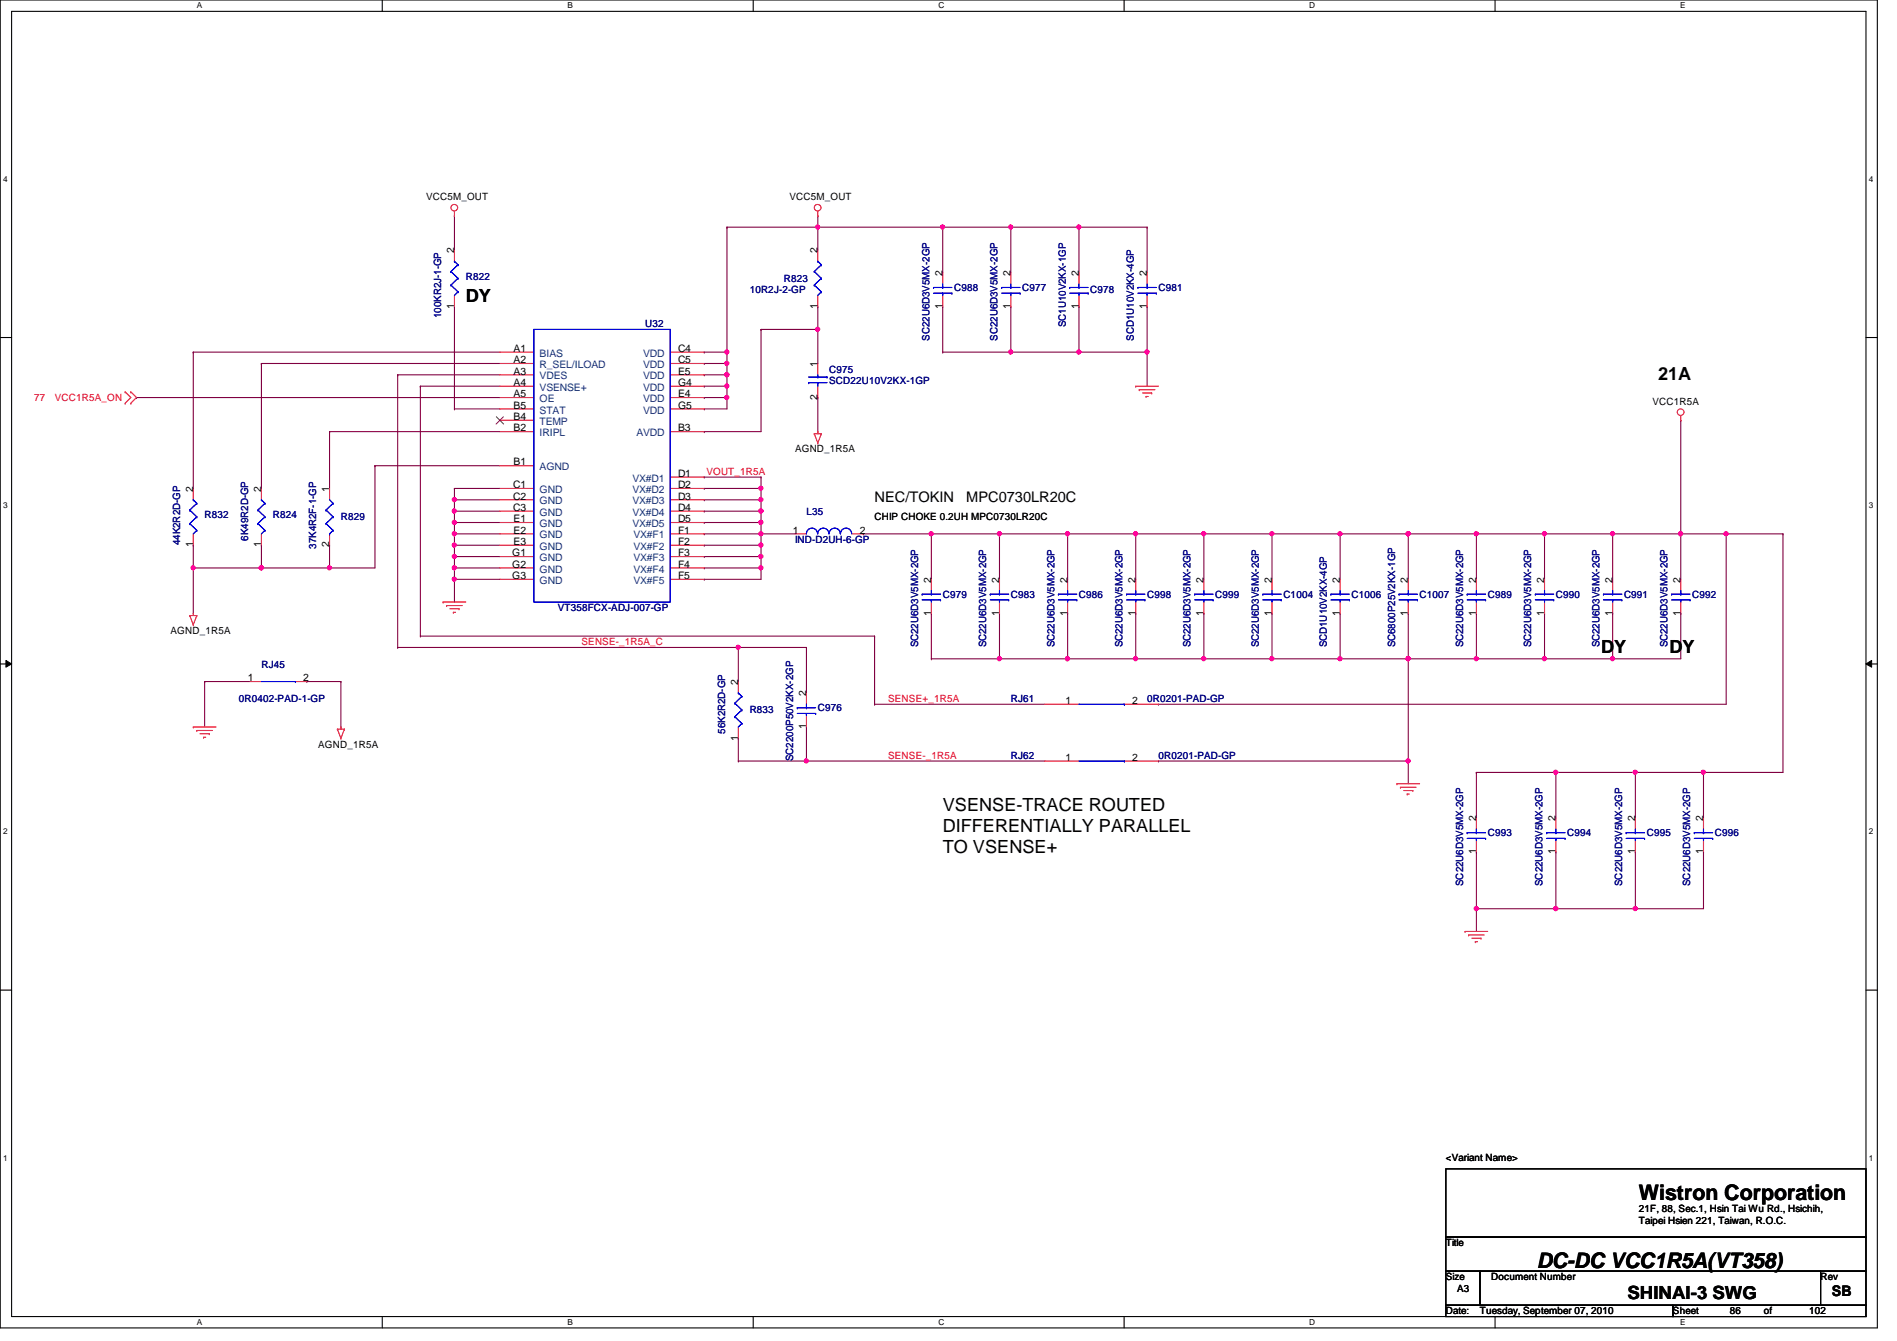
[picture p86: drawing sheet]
<svg xmlns="http://www.w3.org/2000/svg" width="297mm" height="210mm" viewBox="0 0 297 210" stroke-linecap="round" stroke-linejoin="round" font-family="sans-serif">
<defs><g id="words">
<g font-size="3.3">
<text x="256.6" y="187.9">Wistron Corporation</text>
<text x="240.6" y="198.5">DC-DC VCC1R5A(VT358)</text>
</g>
<g font-size="2.8">
<text x="72.9" y="47.2">DY</text>
<text x="259.6" y="59.5">21A</text>
<text x="250.7" y="102.2">DY</text>
<text x="261.4" y="102.2">DY</text>
<text x="147.6" y="127">VSENSE-TRACE ROUTED</text>
<text x="147.6" y="130.3">DIFFERENTIALLY PARALLEL</text>
<text x="147.6" y="133.5">TO VSENSE+</text>
<text x="254.8" y="203.4">SHINAI-3 SWG</text>
</g>
<g font-size="2.3">
<text x="136.9" y="78.5">NEC/TOKIN</text>
<text x="151.3" y="78.5">MPC0730LR20C</text>
<text x="286.8" y="202.9">SB</text>
</g>
<g font-size="1.6">
<text x="66.7" y="31.3">VCC5M_OUT</text>
<text x="123.6" y="31.3">VCC5M_OUT</text>
<text x="71.1" y="39.7" transform="rotate(-90 71.1 39.7)">2</text>
<text x="128" y="39.7" transform="rotate(-90 128 39.7)">2</text>
<text x="147.6" y="43.2" transform="rotate(-90 147.6 43.2)">2</text>
<text x="158.2" y="43.2" transform="rotate(-90 158.2 43.2)">2</text>
<text x="168.9" y="43.2" transform="rotate(-90 168.9 43.2)">2</text>
<text x="179.6" y="43.2" transform="rotate(-90 179.6 43.2)">2</text>
<text x="71.1" y="48.3" transform="rotate(-90 71.1 48.3)">1</text>
<text x="128" y="48.3" transform="rotate(-90 128 48.3)">1</text>
<text x="147.6" y="48.3" transform="rotate(-90 147.6 48.3)">1</text>
<text x="158.2" y="48.3" transform="rotate(-90 158.2 48.3)">1</text>
<text x="168.9" y="48.3" transform="rotate(-90 168.9 48.3)">1</text>
<text x="179.6" y="48.3" transform="rotate(-90 179.6 48.3)">1</text>
<text x="80.4" y="55.1">A1</text>
<text x="80.4" y="56.9">A2</text>
<text x="80.4" y="58.6">A3</text>
<text x="106.2" y="55.1">C4</text>
<text x="106.2" y="56.9">C5</text>
<text x="106.2" y="58.6">E5</text>
<text x="128" y="57.4" transform="rotate(-90 128 57.4)">1</text>
<text x="80.4" y="60.4">A4</text>
<text x="80.4" y="62.2">A5</text>
<text x="80.4" y="65.7">B4</text>
<text x="80.4" y="64">B5</text>
<text x="106.2" y="62.2">E4</text>
<text x="106.2" y="60.4">G4</text>
<text x="106.2" y="64">G5</text>
<text x="128" y="62.6" transform="rotate(-90 128 62.6)">2</text>
<text x="258.7" y="63.3">VCC1R5A</text>
<text x="80.4" y="67.5">B2</text>
<text x="106.2" y="67.5">B3</text>
<text x="124.5" y="70.8">AGND_1R5A</text>
<text x="30.2" y="77" transform="rotate(-90 30.2 77)">2</text>
<text x="40.9" y="77" transform="rotate(-90 40.9 77)">2</text>
<text x="51.6" y="77" transform="rotate(-90 51.6 77)">1</text>
<text x="80.3" y="76.4">C1</text>
<text x="80.4" y="72.9">B1</text>
<text x="106.2" y="74.6">D1</text>
<text x="106.2" y="76.4">D2</text>
<text x="80.3" y="78.2">C2</text>
<text x="80.3" y="80">C3</text>
<text x="80.4" y="81.7">E1</text>
<text x="80.4" y="83.5">E2</text>
<text x="106.2" y="78.2">D3</text>
<text x="106.2" y="80">D4</text>
<text x="106.2" y="81.7">D5</text>
<text x="106.2" y="83.5">F1</text>
<text x="124.2" y="83.5">1</text>
<text x="134.6" y="83.5">2</text>
<text x="136.9" y="81.4">CHIP CHOKE 0.2UH MPC0730LR20C</text>
<text x="30.2" y="85.7" transform="rotate(-90 30.2 85.7)">1</text>
<text x="40.9" y="85.7" transform="rotate(-90 40.9 85.7)">1</text>
<text x="51.6" y="85.7" transform="rotate(-90 51.6 85.7)">2</text>
<text x="80.2" y="87.1">G1</text>
<text x="80.2" y="88.9">G2</text>
<text x="80.4" y="85.3">E3</text>
<text x="106.2" y="85.3">F2</text>
<text x="106.2" y="87.1">F3</text>
<text x="106.2" y="88.9">F4</text>
<text x="80.2" y="90.6">G3</text>
<text x="106.2" y="90.6">F5</text>
<text x="145.8" y="91.2" transform="rotate(-90 145.8 91.2)">2</text>
<text x="156.5" y="91.2" transform="rotate(-90 156.5 91.2)">2</text>
<text x="167.1" y="91.2" transform="rotate(-90 167.1 91.2)">2</text>
<text x="177.8" y="91.2" transform="rotate(-90 177.8 91.2)">2</text>
<text x="188.5" y="91.2" transform="rotate(-90 188.5 91.2)">2</text>
<text x="199.1" y="91.2" transform="rotate(-90 199.1 91.2)">2</text>
<text x="209.8" y="91.2" transform="rotate(-90 209.8 91.2)">2</text>
<text x="220.5" y="91.2" transform="rotate(-90 220.5 91.2)">2</text>
<text x="231.1" y="91.2" transform="rotate(-90 231.1 91.2)">2</text>
<text x="241.8" y="91.2" transform="rotate(-90 241.8 91.2)">2</text>
<text x="252.5" y="91.2" transform="rotate(-90 252.5 91.2)">2</text>
<text x="263.1" y="91.2" transform="rotate(-90 263.1 91.2)">2</text>
<text x="26.7" y="99.2">AGND_1R5A</text>
<text x="145.8" y="96.4" transform="rotate(-90 145.8 96.4)">1</text>
<text x="156.5" y="96.4" transform="rotate(-90 156.5 96.4)">1</text>
<text x="167.1" y="96.4" transform="rotate(-90 167.1 96.4)">1</text>
<text x="177.8" y="96.4" transform="rotate(-90 177.8 96.4)">1</text>
<text x="188.5" y="96.4" transform="rotate(-90 188.5 96.4)">1</text>
<text x="199.1" y="96.4" transform="rotate(-90 199.1 96.4)">1</text>
<text x="209.8" y="96.4" transform="rotate(-90 209.8 96.4)">1</text>
<text x="220.5" y="96.4" transform="rotate(-90 220.5 96.4)">1</text>
<text x="231.1" y="96.4" transform="rotate(-90 231.1 96.4)">1</text>
<text x="241.8" y="96.4" transform="rotate(-90 241.8 96.4)">1</text>
<text x="252.5" y="96.4" transform="rotate(-90 252.5 96.4)">1</text>
<text x="263.1" y="96.4" transform="rotate(-90 263.1 96.4)">1</text>
<text x="38.8" y="106.6">1</text>
<text x="47.5" y="106.6">2</text>
<text x="115.6" y="107.2" transform="rotate(-90 115.6 107.2)">2</text>
<text x="126.2" y="109" transform="rotate(-90 126.2 109)">2</text>
<text x="166.8" y="110.2">1</text>
<text x="177.3" y="110.2">2</text>
<text x="49.8" y="117">AGND_1R5A</text>
<text x="115.6" y="115.9" transform="rotate(-90 115.6 115.9)">1</text>
<text x="126.2" y="114.1" transform="rotate(-90 126.2 114.1)">1</text>
<text x="166.8" y="119.1">1</text>
<text x="177.3" y="119.1">2</text>
<text x="231.1" y="128.6" transform="rotate(-90 231.1 128.6)">2</text>
<text x="243.6" y="128.6" transform="rotate(-90 243.6 128.6)">2</text>
<text x="256" y="128.6" transform="rotate(-90 256 128.6)">2</text>
<text x="266.7" y="128.6" transform="rotate(-90 266.7 128.6)">2</text>
<text x="231.1" y="133.7" transform="rotate(-90 231.1 133.7)">1</text>
<text x="243.6" y="133.7" transform="rotate(-90 243.6 133.7)">1</text>
<text x="256" y="133.7" transform="rotate(-90 256 133.7)">1</text>
<text x="266.7" y="133.7" transform="rotate(-90 266.7 133.7)">1</text>
<text x="226.4" y="181.7">&lt;Variant Name&gt;</text>
<text x="256.6" y="189.7">21F, 88, Sec.1, Hsin Tai Wu Rd., Hsichih,</text>
<text x="256.6" y="191.6">Taipei Hsien 221, Taiwan, R.O.C.</text>
<text x="226.4" y="195.1">Title</text>
<text x="226.4" y="200.4">Size</text>
<text x="228.2" y="202.2">A3</text>
<text x="233.5" y="200.4">Document Number</text>
<text x="285.1" y="200.4">Rev</text>
<text x="226.4" y="205.7">Date:</text>
<text x="231.7" y="205.7">Tuesday, September 07, 2010</text>
<text x="262" y="205.7">Sheet</text>
<text x="270.8" y="205.7">86</text>
<text x="276.2" y="205.7">of</text>
<text x="283.3" y="205.7">102</text>
</g>
<g font-size="1.6" fill="#000080">
<text x="72.9" y="43.8">R822</text>
<text x="117.4" y="45.9">10R2J-2-GP</text>
<text x="122.7" y="44.1">R823</text>
<text x="149.4" y="45.6">C988</text>
<text x="160.1" y="45.6">C977</text>
<text x="170.7" y="45.9">C978</text>
<text x="181.4" y="45.6">C981</text>
<text x="69.1" y="49.8" transform="rotate(-90 69.1 49.8)">100KR2J-1-GP</text>
<text x="101" y="51.2">U32</text>
<text x="145.5" y="53.3" transform="rotate(-90 145.5 53.3)">SC22U6D3V5MX-2GP</text>
<text x="156.2" y="53.3" transform="rotate(-90 156.2 53.3)">SC22U6D3V5MX-2GP</text>
<text x="166.9" y="51.2" transform="rotate(-90 166.9 51.2)">SC1U10V2KX-1GP</text>
<text x="177.5" y="53.3" transform="rotate(-90 177.5 53.3)">SCD1U10V2KX-4GP</text>
<text x="129.8" y="58.3">C975</text>
<text x="129.8" y="60.1">SCD22U10V2KX-1GP</text>
<text x="32" y="81.1">R832</text>
<text x="42.7" y="81.1">R824</text>
<text x="53.4" y="81.4">R829</text>
<text x="126.3" y="80.6">L35</text>
<text x="28.2" y="85.3" transform="rotate(-90 28.2 85.3)">44K2R2D-GP</text>
<text x="38.9" y="84.6" transform="rotate(-90 38.9 84.6)">6K49R2D-GP</text>
<text x="49.5" y="85.9" transform="rotate(-90 49.5 85.9)">37K4R2F-1-GP</text>
<text x="124.5" y="85">IND-D2UH-6-GP</text>
<text x="87.3" y="95.7">VT358FCX-ADJ-007-GP</text>
<text x="147.6" y="93.6">C979</text>
<text x="158.3" y="93.6">C983</text>
<text x="168.9" y="93.6">C986</text>
<text x="179.6" y="93.6">C998</text>
<text x="190.3" y="93.6">C999</text>
<text x="201" y="93.6">C1004</text>
<text x="211.6" y="93.6">C1006</text>
<text x="222.3" y="93.6">C1007</text>
<text x="233" y="93.6">C989</text>
<text x="243.6" y="93.6">C990</text>
<text x="254.3" y="93.6">C991</text>
<text x="265" y="93.6">C992</text>
<text x="143.8" y="101.3" transform="rotate(-90 143.8 101.3)">SC22U6D3V5MX-2GP</text>
<text x="154.4" y="101.3" transform="rotate(-90 154.4 101.3)">SC22U6D3V5MX-2GP</text>
<text x="165.1" y="101.3" transform="rotate(-90 165.1 101.3)">SC22U6D3V5MX-2GP</text>
<text x="175.8" y="101.3" transform="rotate(-90 175.8 101.3)">SC22U6D3V5MX-2GP</text>
<text x="186.4" y="101.3" transform="rotate(-90 186.4 101.3)">SC22U6D3V5MX-2GP</text>
<text x="197.1" y="101.3" transform="rotate(-90 197.1 101.3)">SC22U6D3V5MX-2GP</text>
<text x="207.8" y="101.3" transform="rotate(-90 207.8 101.3)">SCD1U10V2KX-4GP</text>
<text x="218.4" y="101.3" transform="rotate(-90 218.4 101.3)">SC6800P25V2KX-1GP</text>
<text x="229.1" y="101.3" transform="rotate(-90 229.1 101.3)">SC22U6D3V5MX-2GP</text>
<text x="239.8" y="101.3" transform="rotate(-90 239.8 101.3)">SC22U6D3V5MX-2GP</text>
<text x="250.4" y="101.3" transform="rotate(-90 250.4 101.3)">SC22U6D3V5MX-2GP</text>
<text x="261.1" y="101.3" transform="rotate(-90 261.1 101.3)">SC22U6D3V5MX-2GP</text>
<text x="40.9" y="104.6">RJ45</text>
<text x="37.4" y="109.9">0R0402-PAD-1-GP</text>
<text x="117.4" y="111.7">R833</text>
<text x="128.1" y="111.3">C976</text>
<text x="158.3" y="109.9">RJ61</text>
<text x="179.6" y="109.9">0R0201-PAD-GP</text>
<text x="113.5" y="114.9" transform="rotate(-90 113.5 114.9)">56K2R2D-GP</text>
<text x="124.2" y="119.1" transform="rotate(-90 124.2 119.1)">SC2200P50V2KX-2GP</text>
<text x="158.3" y="118.8">RJ62</text>
<text x="181.4" y="118.8">0R0201-PAD-GP</text>
<text x="233" y="130.9">C993</text>
<text x="245.4" y="130.9">C994</text>
<text x="257.8" y="130.9">C995</text>
<text x="268.5" y="130.9">C996</text>
<text x="229.1" y="138.7" transform="rotate(-90 229.1 138.7)">SC22U6D3V5MX-2GP</text>
<text x="241.6" y="138.7" transform="rotate(-90 241.6 138.7)">SC22U6D3V5MX-2GP</text>
<text x="254" y="138.7" transform="rotate(-90 254 138.7)">SC22U6D3V5MX-2GP</text>
<text x="264.7" y="138.7" transform="rotate(-90 264.7 138.7)">SC22U6D3V5MX-2GP</text>
</g>
<g font-size="1.6" fill="#004080">
<text x="84.5" y="55.8">BIAS</text>
<text x="84.5" y="57.6">R_SEL/ILOAD</text>
<text x="84.5" y="59.4">VDES</text>
<text x="100.7" y="55.8">VDD</text>
<text x="100.7" y="57.6">VDD</text>
<text x="100.7" y="59.4">VDD</text>
<text x="84.5" y="61.2">VSENSE+</text>
<text x="84.5" y="62.9">OE</text>
<text x="84.5" y="64.7">STAT</text>
<text x="100.7" y="62.9">VDD</text>
<text x="100.7" y="61.2">VDD</text>
<text x="100.7" y="64.7">VDD</text>
<text x="84.5" y="68.3">IRIPL</text>
<text x="84.5" y="66.5">TEMP</text>
<text x="99.6" y="68.3">AVDD</text>
<text x="84.5" y="73.6">AGND</text>
<text x="84.5" y="77.2">GND</text>
<text x="99" y="75.4">VX#D1</text>
<text x="99" y="77.2">VX#D2</text>
<text x="84.5" y="79">GND</text>
<text x="84.5" y="80.7">GND</text>
<text x="84.5" y="82.5">GND</text>
<text x="99" y="79">VX#D3</text>
<text x="99" y="80.7">VX#D4</text>
<text x="99" y="82.5">VX#D5</text>
<text x="84.5" y="84.3">GND</text>
<text x="84.5" y="86.1">GND</text>
<text x="84.5" y="87.8">GND</text>
<text x="84.5" y="89.6">GND</text>
<text x="99.2" y="84.3">VX#F1</text>
<text x="99.2" y="86.1">VX#F2</text>
<text x="99.2" y="87.8">VX#F3</text>
<text x="99.2" y="89.6">VX#F4</text>
<text x="84.5" y="91.4">GND</text>
<text x="99.2" y="91.4">VX#F5</text>
</g>
<g font-size="1.6" fill="#f00">
<text x="5.4" y="62.8">77</text>
<text x="8.6" y="62.8">VCC1R5A_ON</text>
<text x="110.6" y="74.3">VOUT_1R5A</text>
<text x="91.1" y="101">SENSE-_1R5A_C</text>
<text x="139.1" y="109.9">SENSE+_1R5A</text>
<text x="139.1" y="118.8">SENSE-_1R5A</text>
</g>
<g font-size="1.3">
<text x="30.8" y="1.3">A</text>
<text x="88.9" y="1.3">B</text>
<text x="146.9" y="1.3">C</text>
<text x="205" y="1.3">D</text>
<text x="263.1" y="1.3">E</text>
<text x=".5" y="28.4">4</text>
<text x="292.6" y="28.4">4</text>
<text x=".5" y="79.5">3</text>
<text x="292.6" y="79.5">3</text>
<text x=".5" y="130.6">2</text>
<text x="292.6" y="130.6">2</text>
<text x=".5" y="181.7">1</text>
<text x="292.6" y="181.7">1</text>
<text x="30.8" y="207.4">A</text>
<text x="88.9" y="207.4">B</text>
<text x="146.9" y="207.4">C</text>
<text x="205" y="207.4">D</text>
<text x="263.1" y="207.4">E</text>
</g>
</g></defs>
<path d="M0 0h294v207.9h-294zM1.8 1.8h290.4v204.3h-290.4z" fill="none" stroke="#000" stroke-width=".17"/>
<g fill="#fff">
<path d="M30.8 .2h.8v1.4h-.8z"/>
<path d="M30.8 206.2h.8v1.4h-.8z"/>
</g>
<path d="M59.9 0v1.8M59.9 206.1v1.8" fill="none" stroke="#000" stroke-width=".17"/>
<g fill="#fff">
<path d="M88.9 .2h.8v1.4h-.8z"/>
<path d="M88.9 206.2h.8v1.4h-.8z"/>
</g>
<path d="M117.9 0v1.8M117.9 206.1v1.8" fill="none" stroke="#000" stroke-width=".17"/>
<g fill="#fff">
<path d="M146.9 .2h.9v1.4h-.9z"/>
<path d="M146.9 206.2h.9v1.4h-.9z"/>
</g>
<path d="M176 0v1.8M176 206.1v1.8" fill="none" stroke="#000" stroke-width=".17"/>
<g fill="#fff">
<path d="M205 .2h.9v1.4h-.9z"/>
<path d="M205 206.2h.9v1.4h-.9z"/>
</g>
<path d="M234.1 0v1.8M234.1 206.1v1.8" fill="none" stroke="#000" stroke-width=".17"/>
<g fill="#fff">
<path d="M263.1 .2h.8v1.4h-.8z"/>
<path d="M263.1 206.2h.8v1.4h-.8z"/>
<path d="M.5 27.3h.7v1.4h-.7z"/>
<path d="M292.6 27.3h.7v1.4h-.7z"/>
<path d="M.5 78.4h.7v1.4h-.7z"/>
<path d="M292.6 78.4h.7v1.4h-.7z"/>
</g>
<path d="M0 52.8h1.8M292.2 52.8h1.8" fill="none" stroke="#000" stroke-width=".17"/>
<g fill="#fff">
<path d="M.5 129.5h.7v1.4h-.7z"/>
<path d="M292.6 129.5h.7v1.4h-.7z"/>
</g>
<path d="M0 103.9h1.8M292.2 103.9h1.8" fill="none" stroke="#000" stroke-width=".17"/>
<path d="M.9 103.4l.9 .5-.9 .5zM292.2 103.9l.9-.5v1z" fill="#000"/>
<path d="M.9 103.4l.9 .5-.9 .5zM292.2 103.9l.9-.5v1z" fill="none" stroke="#000" stroke-width=".16"/>
<g fill="#fff">
<path d="M.5 180.5h.7v1.4h-.7z"/>
<path d="M292.6 180.5h.7v1.4h-.7z"/>
</g>
<path d="M0 155h1.8M292.2 155h1.8" fill="none" stroke="#000" stroke-width=".17"/>
<g fill="none" stroke="#800040" stroke-width=".17">
<path d="M71.2 33.8h.1M71.2 33.8v5.3M30.3 55.1h.1M30.3 55.1h48M30.3 55.1v21.4M40.9 56.9h.1M40.9 56.9h37.4M40.9 56.9v19.6M71.2 48h.1M71.2 48v16M21.4 62.2h.1M21.4 62.2h56.9"/>
<path d="M51.6 67.6h.1M51.6 67.6h26.7M51.6 67.6v8.9M71.2 64h.1M71.2 64h7.1M30.3 88.9h.1M30.3 88.9v7.1"/>
</g>
<circle cx="30.2" cy="88.9" r=".32" fill="#f0f"/>
<circle cx="30.2" cy="88.9" r=".32" fill="none" stroke="#f0f" stroke-width=".17"/>
<path d="M30.3 88.9h.1M30.3 88.9h10.6" fill="none" stroke="#800040" stroke-width=".17"/>
<circle cx="40.9" cy="88.9" r=".32" fill="#f0f"/>
<circle cx="40.9" cy="88.9" r=".32" fill="none" stroke="#f0f" stroke-width=".17"/>
<path d="M40.9 88.9h.1M51.6 85.3h.1M51.6 85.3v3.6h-10.7" fill="none" stroke="#800040" stroke-width=".17"/>
<circle cx="51.6" cy="88.9" r=".32" fill="#f0f"/>
<circle cx="51.6" cy="88.9" r=".32" fill="none" stroke="#f0f" stroke-width=".17"/>
<circle cx="40.9" cy="88.9" r=".32" fill="#f0f"/>
<circle cx="40.9" cy="88.9" r=".32" fill="none" stroke="#f0f" stroke-width=".17"/>
<path d="M58.7 72.9h.1M58.7 72.9h19.6M58.7 72.9v16h-7.1M71.2 76.5h.1M71.2 76.5h7.1M40.9 85.3h.1M40.9 85.3v3.6M51.6 88.9h.1M71.2 90.7h.1M71.2 90.7v3.5" fill="none" stroke="#800040" stroke-width=".17"/>
<circle cx="71.1" cy="90.7" r=".32" fill="#f0f"/>
<circle cx="71.1" cy="90.7" r=".32" fill="none" stroke="#f0f" stroke-width=".17"/>
<path d="M71.2 78.2h.1M71.2 76.5h.1M71.2 78.2h7.1M71.2 76.5v3.5M71.2 80h.1M71.2 80h7.1" fill="none" stroke="#800040" stroke-width=".17"/>
<circle cx="71.1" cy="78.2" r=".32" fill="#f0f"/>
<circle cx="71.1" cy="78.2" r=".32" fill="none" stroke="#f0f" stroke-width=".17"/>
<path d="M71.2 81.8h.1M71.2 80h.1M71.2 81.8h7.1M71.2 80v1.8" fill="none" stroke="#800040" stroke-width=".17"/>
<circle cx="71.1" cy="80" r=".32" fill="#f0f"/>
<circle cx="71.1" cy="80" r=".32" fill="none" stroke="#f0f" stroke-width=".17"/>
<path d="M71.2 83.6h.1M71.2 81.8h.1M71.2 83.6h7.1M71.2 81.8v1.8" fill="none" stroke="#800040" stroke-width=".17"/>
<circle cx="71.1" cy="81.8" r=".32" fill="#f0f"/>
<circle cx="71.1" cy="81.8" r=".32" fill="none" stroke="#f0f" stroke-width=".17"/>
<path d="M71.2 85.3h.1M71.2 83.6h.1M71.2 85.3h7.1M71.2 83.6v1.7" fill="none" stroke="#800040" stroke-width=".17"/>
<circle cx="71.1" cy="83.5" r=".32" fill="#f0f"/>
<circle cx="71.1" cy="83.5" r=".32" fill="none" stroke="#f0f" stroke-width=".17"/>
<path d="M71.2 87.1h.1M71.2 85.3h.1M71.2 87.1h7.1M71.2 85.3v1.8" fill="none" stroke="#800040" stroke-width=".17"/>
<circle cx="71.1" cy="85.3" r=".32" fill="#f0f"/>
<circle cx="71.1" cy="85.3" r=".32" fill="none" stroke="#f0f" stroke-width=".17"/>
<path d="M71.2 88.9h.1M71.2 87.1h.1M71.2 88.9h7.1M71.2 87.1v1.8" fill="none" stroke="#800040" stroke-width=".17"/>
<circle cx="71.1" cy="87.1" r=".32" fill="#f0f"/>
<circle cx="71.1" cy="87.1" r=".32" fill="none" stroke="#f0f" stroke-width=".17"/>
<path d="M71.2 90.7h.1M71.2 88.9h.1M71.2 90.7h7.1M71.2 88.9v1.8" fill="none" stroke="#800040" stroke-width=".17"/>
<circle cx="71.1" cy="88.9" r=".32" fill="#f0f"/>
<circle cx="71.1" cy="88.9" r=".32" fill="none" stroke="#f0f" stroke-width=".17"/>
<path d="M113.8 35.6h.1M113.8 35.6v19.5h-3.5M128.1 35.6h.1M128.1 35.6v3.5M110.3 55.1h.1" fill="none" stroke="#800040" stroke-width=".17"/>
<circle cx="113.8" cy="55.1" r=".32" fill="#f0f"/>
<circle cx="113.8" cy="55.1" r=".32" fill="none" stroke="#f0f" stroke-width=".17"/>
<g fill="none" stroke="#800040" stroke-width=".17">
<path d="M113.8 35.6h.1M128.1 33.8h.1M128.1 33.8v1.8h-14.3M110.3 56.9h.1M110.3 58.7h.1M110.3 56.9h3.5M113.8 55.1h.1M113.8 56.9h.1M113.8 55.1v3.6h-3.5M110.3 60.5h.1M110.3 64h.1M110.3 62.2h.1"/>
<path d="M110.3 60.5h3.5M110.3 64h3.5M110.3 62.2h3.5"/>
</g>
<circle cx="113.8" cy="58.6" r=".32" fill="#f0f"/>
<circle cx="113.8" cy="58.6" r=".32" fill="none" stroke="#f0f" stroke-width=".17"/>
<circle cx="113.8" cy="56.9" r=".32" fill="#f0f"/>
<circle cx="113.8" cy="56.9" r=".32" fill="none" stroke="#f0f" stroke-width=".17"/>
<path d="M113.8 62.2h.1M113.8 62.2v1.8" fill="none" stroke="#800040" stroke-width=".17"/>
<circle cx="113.8" cy="62.2" r=".32" fill="#f0f"/>
<circle cx="113.8" cy="62.2" r=".32" fill="none" stroke="#f0f" stroke-width=".17"/>
<path d="M113.8 58.7h.1M113.8 58.7v1.8" fill="none" stroke="#800040" stroke-width=".17"/>
<circle cx="113.8" cy="58.6" r=".32" fill="#f0f"/>
<circle cx="113.8" cy="58.6" r=".32" fill="none" stroke="#f0f" stroke-width=".17"/>
<path d="M119.2 51.6h.1M119.2 51.6v16h-8.9M119.2 51.6h8.9M110.3 67.6h.1" fill="none" stroke="#800040" stroke-width=".17"/>
<circle cx="128" cy="51.5" r=".32" fill="#f0f"/>
<circle cx="128" cy="51.5" r=".32" fill="none" stroke="#f0f" stroke-width=".17"/>
<path d="M147.6 35.6h.1M147.6 35.6h10.7M128.1 51.6h.1M128.1 51.6v5.3M147.6 55.1h.1M147.6 55.1h10.7M128.1 62.2h.1M128.1 62.2v5.4" fill="none" stroke="#800040" stroke-width=".17"/>
<circle cx="147.6" cy="35.5" r=".32" fill="#f0f"/>
<circle cx="147.6" cy="35.5" r=".32" fill="none" stroke="#f0f" stroke-width=".17"/>
<path d="M158.3 35.6h.1M158.3 35.6v7.1M158.3 35.6h10.6" fill="none" stroke="#800040" stroke-width=".17"/>
<circle cx="158.3" cy="35.5" r=".32" fill="#f0f"/>
<circle cx="158.3" cy="35.5" r=".32" fill="none" stroke="#f0f" stroke-width=".17"/>
<path d="M168.9 35.6h.1M168.9 35.6v7.1M168.9 35.6h10.7" fill="none" stroke="#800040" stroke-width=".17"/>
<circle cx="168.9" cy="35.5" r=".32" fill="#f0f"/>
<circle cx="168.9" cy="35.5" r=".32" fill="none" stroke="#f0f" stroke-width=".17"/>
<path d="M179.6 35.6h.1M179.6 35.6v7.1M158.3 48h.1M158.3 55.1h.1M158.3 48v7.1M158.3 55.1h10.6" fill="none" stroke="#800040" stroke-width=".17"/>
<circle cx="158.3" cy="55.1" r=".32" fill="#f0f"/>
<circle cx="158.3" cy="55.1" r=".32" fill="none" stroke="#f0f" stroke-width=".17"/>
<path d="M168.9 48h.1M168.9 55.1h.1M168.9 48v7.1M168.9 55.1h10.7" fill="none" stroke="#800040" stroke-width=".17"/>
<circle cx="168.9" cy="55.1" r=".32" fill="#f0f"/>
<circle cx="168.9" cy="55.1" r=".32" fill="none" stroke="#f0f" stroke-width=".17"/>
<path d="M179.6 55.1h.1M179.6 55.1v5.4" fill="none" stroke="#800040" stroke-width=".17"/>
<circle cx="179.6" cy="55.1" r=".32" fill="#f0f"/>
<circle cx="179.6" cy="55.1" r=".32" fill="none" stroke="#f0f" stroke-width=".17"/>
<g fill="none" stroke="#800040" stroke-width=".17">
<path d="M147.6 35.6h.1M147.6 35.6v7.1M147.6 48h.1M147.6 48v7.1M179.6 48h.1M179.6 48v7.1M241.8 103.1h.1M241.8 103.1h10.7M231.2 120.9h.1M231.2 120.9v7.1M266.7 120.9h.1M266.7 133.3h.1"/>
<path d="M266.7 120.9h12.5M266.7 133.3v8.9h-10.6M256.1 142.2h.1"/>
</g>
<circle cx="252.5" cy="103.1" r=".32" fill="#f0f"/>
<circle cx="252.5" cy="103.1" r=".32" fill="none" stroke="#f0f" stroke-width=".17"/>
<circle cx="241.8" cy="103.1" r=".32" fill="#f0f"/>
<circle cx="241.8" cy="103.1" r=".32" fill="none" stroke="#f0f" stroke-width=".17"/>
<path d="M263.2 65.8h.1M263.2 65.8v17.8M252.5 96h.1M252.5 96v7.1" fill="none" stroke="#800040" stroke-width=".17"/>
<circle cx="263.2" cy="83.5" r=".32" fill="#f0f"/>
<circle cx="263.2" cy="83.5" r=".32" fill="none" stroke="#f0f" stroke-width=".17"/>
<path d="M115.6 101.3h.1M115.6 115.6h.1M115.6 101.3v5.4M115.6 115.6v3.5M126.3 119.1h.1M126.3 113.8h.1M126.3 119.1h37.3M126.3 113.8v5.3" fill="none" stroke="#800040" stroke-width=".17"/>
<circle cx="126.3" cy="119.1" r=".32" fill="#f0f"/>
<circle cx="126.3" cy="119.1" r=".32" fill="none" stroke="#f0f" stroke-width=".17"/>
<path d="M115.6 101.3h.1M115.6 101.3h10.7M126.3 101.3h.1M126.3 101.3v7.2" fill="none" stroke="#800040" stroke-width=".17"/>
<circle cx="115.6" cy="101.3" r=".32" fill="#f0f"/>
<circle cx="115.6" cy="101.3" r=".32" fill="none" stroke="#f0f" stroke-width=".17"/>
<path d="M62.3 101.3h.1M62.3 101.3h53.3M181.4 119.1h.1M181.4 119.1h39.1" fill="none" stroke="#800040" stroke-width=".17"/>
<circle cx="220.5" cy="119.1" r=".32" fill="#f0f"/>
<circle cx="220.5" cy="119.1" r=".32" fill="none" stroke="#f0f" stroke-width=".17"/>
<g fill="none" stroke="#800040" stroke-width=".17">
<path d="M241.8 96h.1M241.8 96v7.1M252.5 83.6h.1M252.5 83.6h10.7M263.2 83.6h.1M263.2 83.6v7.1M115.6 119.1h.1M115.6 119.1h10.7M231.2 120.9h.1M231.2 120.9h12.4M243.6 120.9h.1M243.6 120.9v7.1"/>
<path d="M231.2 142.2h.1M231.2 142.2v3.6"/>
</g>
<circle cx="263.2" cy="83.5" r=".32" fill="#f0f"/>
<circle cx="263.2" cy="83.5" r=".32" fill="none" stroke="#f0f" stroke-width=".17"/>
<path d="M270.3 83.6h.1M270.3 83.6h8.9M231.2 142.2h.1M231.2 142.2h12.4" fill="none" stroke="#800040" stroke-width=".17"/>
<circle cx="243.6" cy="142.2" r=".32" fill="#f0f"/>
<circle cx="243.6" cy="142.2" r=".32" fill="none" stroke="#f0f" stroke-width=".17"/>
<circle cx="231.2" cy="142.2" r=".32" fill="#f0f"/>
<circle cx="231.2" cy="142.2" r=".32" fill="none" stroke="#f0f" stroke-width=".17"/>
<path d="M241.8 83.6h.1M241.8 83.6v7.1M263.2 83.6h.1M263.2 83.6h7.1M220.5 119.1h.1M220.5 119.1v3.6M243.6 133.3h.1M243.6 120.9h.1M243.6 133.3v8.9M243.6 120.9h12.5M256.1 120.9h.1M256.1 120.9v7.1" fill="none" stroke="#800040" stroke-width=".17"/>
<circle cx="243.6" cy="120.9" r=".32" fill="#f0f"/>
<circle cx="243.6" cy="120.9" r=".32" fill="none" stroke="#f0f" stroke-width=".17"/>
<path d="M220.5 103.1h.1M220.5 103.1h10.7" fill="none" stroke="#800040" stroke-width=".17"/>
<circle cx="220.5" cy="103.1" r=".32" fill="#f0f"/>
<circle cx="220.5" cy="103.1" r=".32" fill="none" stroke="#f0f" stroke-width=".17"/>
<path d="M220.5 83.6h.1M220.5 83.6h10.7" fill="none" stroke="#800040" stroke-width=".17"/>
<circle cx="220.5" cy="83.5" r=".32" fill="#f0f"/>
<circle cx="220.5" cy="83.5" r=".32" fill="none" stroke="#f0f" stroke-width=".17"/>
<path d="M231.2 83.6h.1M231.2 83.6h10.6" fill="none" stroke="#800040" stroke-width=".17"/>
<circle cx="231.2" cy="83.5" r=".32" fill="#f0f"/>
<circle cx="231.2" cy="83.5" r=".32" fill="none" stroke="#f0f" stroke-width=".17"/>
<path d="M231.2 83.6h.1M231.2 83.6v7.1M263.2 96h.1M263.2 96v7.1h-10.7M279.2 83.6h.1M279.2 83.6v37.3M145.8 103.1h.1M145.8 103.1h10.7M199.2 103.1h.1M199.2 103.1h10.6M252.5 103.1h.1" fill="none" stroke="#800040" stroke-width=".17"/>
<circle cx="199.2" cy="103.1" r=".32" fill="#f0f"/>
<circle cx="199.2" cy="103.1" r=".32" fill="none" stroke="#f0f" stroke-width=".17"/>
<path d="M209.8 83.6h.1M209.8 83.6h10.7" fill="none" stroke="#800040" stroke-width=".17"/>
<circle cx="220.5" cy="83.5" r=".32" fill="#f0f"/>
<circle cx="220.5" cy="83.5" r=".32" fill="none" stroke="#f0f" stroke-width=".17"/>
<circle cx="209.8" cy="83.5" r=".32" fill="#f0f"/>
<circle cx="209.8" cy="83.5" r=".32" fill="none" stroke="#f0f" stroke-width=".17"/>
<path d="M110.3 83.6h.1M110.3 90.7h.1M110.3 83.6h8.9M119.2 88.9h.1M119.2 88.9v1.8h-8.9" fill="none" stroke="#800040" stroke-width=".17"/>
<circle cx="119.1" cy="88.9" r=".32" fill="#f0f"/>
<circle cx="119.1" cy="88.9" r=".32" fill="none" stroke="#f0f" stroke-width=".17"/>
<path d="M119.2 83.6h.1M119.2 83.6h5.3" fill="none" stroke="#800040" stroke-width=".17"/>
<circle cx="119.1" cy="83.5" r=".32" fill="#f0f"/>
<circle cx="119.1" cy="83.5" r=".32" fill="none" stroke="#f0f" stroke-width=".17"/>
<path d="M110.3 85.3h.1M110.3 87.1h.1M110.3 85.3h8.9M119.2 83.6h.1M119.2 85.3h.1M119.2 83.6v3.5h-8.9" fill="none" stroke="#800040" stroke-width=".17"/>
<circle cx="119.1" cy="85.3" r=".32" fill="#f0f"/>
<circle cx="119.1" cy="85.3" r=".32" fill="none" stroke="#f0f" stroke-width=".17"/>
<path d="M110.3 88.9h.1M119.2 87.1h.1M119.2 87.1v1.8h-8.9" fill="none" stroke="#800040" stroke-width=".17"/>
<circle cx="119.1" cy="87.1" r=".32" fill="#f0f"/>
<circle cx="119.1" cy="87.1" r=".32" fill="none" stroke="#f0f" stroke-width=".17"/>
<g fill="none" stroke="#800040" stroke-width=".17">
<path d="M135.2 83.6h.1M135.2 83.6h10.6M145.8 96h.1M145.8 96v7.1M156.5 83.6h.1M156.5 83.6v7.1M167.2 83.6h.1M167.2 83.6v7.1M177.8 83.6h.1M177.8 83.6v7.1M188.5 83.6h.1M188.5 83.6v7.1"/>
<path d="M199.2 83.6h.1M199.2 83.6v7.1M209.8 83.6h.1M209.8 83.6v7.1M220.5 83.6h.1M220.5 83.6v7.1M156.5 103.1h.1M156.5 103.1h10.7"/>
</g>
<circle cx="167.1" cy="103.1" r=".32" fill="#f0f"/>
<circle cx="167.1" cy="103.1" r=".32" fill="none" stroke="#f0f" stroke-width=".17"/>
<circle cx="156.5" cy="103.1" r=".32" fill="#f0f"/>
<circle cx="156.5" cy="103.1" r=".32" fill="none" stroke="#f0f" stroke-width=".17"/>
<path d="M156.5 96h.1M156.5 96v7.1M167.2 96h.1M167.2 96v7.1M220.5 96h.1M220.5 96v7.1M167.2 103.1h.1M167.2 103.1h10.6" fill="none" stroke="#800040" stroke-width=".17"/>
<circle cx="167.1" cy="103.1" r=".32" fill="#f0f"/>
<circle cx="167.1" cy="103.1" r=".32" fill="none" stroke="#f0f" stroke-width=".17"/>
<path d="M177.8 96h.1M177.8 96v7.1M177.8 103.1h.1M177.8 103.1h10.7" fill="none" stroke="#800040" stroke-width=".17"/>
<circle cx="177.8" cy="103.1" r=".32" fill="#f0f"/>
<circle cx="177.8" cy="103.1" r=".32" fill="none" stroke="#f0f" stroke-width=".17"/>
<path d="M188.5 96h.1M188.5 96v7.1M188.5 103.1h.1M188.5 103.1h10.7" fill="none" stroke="#800040" stroke-width=".17"/>
<circle cx="188.5" cy="103.1" r=".32" fill="#f0f"/>
<circle cx="188.5" cy="103.1" r=".32" fill="none" stroke="#f0f" stroke-width=".17"/>
<path d="M199.2 96h.1M199.2 96v7.1M209.8 103.1h.1M209.8 103.1h10.7" fill="none" stroke="#800040" stroke-width=".17"/>
<circle cx="209.8" cy="103.1" r=".32" fill="#f0f"/>
<circle cx="209.8" cy="103.1" r=".32" fill="none" stroke="#f0f" stroke-width=".17"/>
<path d="M156.5 83.6h.1M156.5 83.6h10.7" fill="none" stroke="#800040" stroke-width=".17"/>
<circle cx="156.5" cy="83.5" r=".32" fill="#f0f"/>
<circle cx="156.5" cy="83.5" r=".32" fill="none" stroke="#f0f" stroke-width=".17"/>
<path d="M188.5 83.6h.1M188.5 83.6h10.7" fill="none" stroke="#800040" stroke-width=".17"/>
<circle cx="188.5" cy="83.5" r=".32" fill="#f0f"/>
<circle cx="188.5" cy="83.5" r=".32" fill="none" stroke="#f0f" stroke-width=".17"/>
<path d="M167.2 83.6h.1M167.2 83.6h10.6M209.8 96h.1M209.8 96v7.1" fill="none" stroke="#800040" stroke-width=".17"/>
<circle cx="167.1" cy="83.5" r=".32" fill="#f0f"/>
<circle cx="167.1" cy="83.5" r=".32" fill="none" stroke="#f0f" stroke-width=".17"/>
<path d="M145.8 83.6h.1M145.8 83.6h10.7" fill="none" stroke="#800040" stroke-width=".17"/>
<circle cx="145.8" cy="83.5" r=".32" fill="#f0f"/>
<circle cx="145.8" cy="83.5" r=".32" fill="none" stroke="#f0f" stroke-width=".17"/>
<path d="M177.8 83.6h.1M177.8 83.6h10.7" fill="none" stroke="#800040" stroke-width=".17"/>
<circle cx="177.8" cy="83.5" r=".32" fill="#f0f"/>
<circle cx="177.8" cy="83.5" r=".32" fill="none" stroke="#f0f" stroke-width=".17"/>
<path d="M199.2 83.6h.1M199.2 83.6h10.6" fill="none" stroke="#800040" stroke-width=".17"/>
<circle cx="199.2" cy="83.5" r=".32" fill="#f0f"/>
<circle cx="199.2" cy="83.5" r=".32" fill="none" stroke="#f0f" stroke-width=".17"/>
<path d="M145.8 83.6h.1M145.8 83.6v7.1M220.5 103.1h.1M220.5 103.1v16" fill="none" stroke="#800040" stroke-width=".17"/>
<circle cx="220.5" cy="103.1" r=".32" fill="#f0f"/>
<circle cx="220.5" cy="103.1" r=".32" fill="none" stroke="#f0f" stroke-width=".17"/>
<path d="M243.6 142.2h.1M243.6 142.2h12.5" fill="none" stroke="#800040" stroke-width=".17"/>
<circle cx="256" cy="142.2" r=".32" fill="#f0f"/>
<circle cx="256" cy="142.2" r=".32" fill="none" stroke="#f0f" stroke-width=".17"/>
<circle cx="243.6" cy="142.2" r=".32" fill="#f0f"/>
<circle cx="243.6" cy="142.2" r=".32" fill="none" stroke="#f0f" stroke-width=".17"/>
<path d="M241.8 83.6h.1M241.8 83.6h10.7M256.1 133.3h.1M256.1 133.3v8.9" fill="none" stroke="#800040" stroke-width=".17"/>
<circle cx="252.5" cy="83.5" r=".32" fill="#f0f"/>
<circle cx="252.5" cy="83.5" r=".32" fill="none" stroke="#f0f" stroke-width=".17"/>
<circle cx="241.8" cy="83.5" r=".32" fill="#f0f"/>
<circle cx="241.8" cy="83.5" r=".32" fill="none" stroke="#f0f" stroke-width=".17"/>
<path d="M65.8 99.6h.1M65.8 99.6h71.1M136.9 99.6h.1M136.9 99.6v10.6M252.5 83.6h.1M252.5 83.6v7.1M270.3 83.6h.1M270.3 83.6v26.6h-88.9M136.9 110.2h.1M136.9 110.2h26.7M181.4 110.2h.1" fill="none" stroke="#800040" stroke-width=".17"/>
<circle cx="270.3" cy="83.5" r=".32" fill="#f0f"/>
<circle cx="270.3" cy="83.5" r=".32" fill="none" stroke="#f0f" stroke-width=".17"/>
<path d="M266.7 120.9h.1M266.7 120.9v7.1" fill="none" stroke="#800040" stroke-width=".17"/>
<circle cx="266.7" cy="120.9" r=".32" fill="#f0f"/>
<circle cx="266.7" cy="120.9" r=".32" fill="none" stroke="#f0f" stroke-width=".17"/>
<path d="M231.2 96h.1M231.2 96v7.1M231.2 103.1h.1M231.2 103.1h10.6" fill="none" stroke="#800040" stroke-width=".17"/>
<circle cx="231.2" cy="103.1" r=".32" fill="#f0f"/>
<circle cx="231.2" cy="103.1" r=".32" fill="none" stroke="#f0f" stroke-width=".17"/>
<path d="M110.3 81.8h.1M110.3 81.8h8.9" fill="none" stroke="#800040" stroke-width=".17"/>
<circle cx="119.1" cy="81.8" r=".32" fill="#f0f"/>
<circle cx="119.1" cy="81.8" r=".32" fill="none" stroke="#f0f" stroke-width=".17"/>
<path d="M110.3 78.2h.1M110.3 78.2h8.9M119.2 78.2h.1M119.2 78.2v1.8h-8.9M110.3 80h.1M119.2 81.8h.1M119.2 81.8v1.8" fill="none" stroke="#800040" stroke-width=".17"/>
<circle cx="119.1" cy="80" r=".32" fill="#f0f"/>
<circle cx="119.1" cy="80" r=".32" fill="none" stroke="#f0f" stroke-width=".17"/>
<circle cx="119.1" cy="78.2" r=".32" fill="#f0f"/>
<circle cx="119.1" cy="78.2" r=".32" fill="none" stroke="#f0f" stroke-width=".17"/>
<path d="M110.3 76.5h.1M110.3 76.5h8.9" fill="none" stroke="#800040" stroke-width=".17"/>
<circle cx="119.1" cy="76.4" r=".32" fill="#f0f"/>
<circle cx="119.1" cy="76.4" r=".32" fill="none" stroke="#f0f" stroke-width=".17"/>
<g fill="none" stroke="#800040" stroke-width=".17">
<path d="M62.3 58.7h.1M62.3 58.7h16M62.3 58.7v42.6M65.8 60.5h.1M65.8 60.5h12.5M65.8 60.5v39.1M110.3 74.7h.1M110.3 74.7h8.9M119.2 76.5h.1M119.2 76.5v1.7M119.2 80h.1M119.2 80v1.8"/>
<path d="M32 106.7h.1M32 106.7h7.2M32 106.7v7.1M48 106.7h.1M48 106.7h5.4M53.4 106.7h.1M53.4 106.7v7.1"/>
</g>
<circle cx="119.1" cy="80" r=".32" fill="#f0f"/>
<circle cx="119.1" cy="80" r=".32" fill="none" stroke="#f0f" stroke-width=".17"/>
<path d="M256.1 120.9h.1M256.1 120.9h10.6" fill="none" stroke="#800040" stroke-width=".17"/>
<circle cx="256" cy="120.9" r=".32" fill="#f0f"/>
<circle cx="256" cy="120.9" r=".32" fill="none" stroke="#f0f" stroke-width=".17"/>
<path d="M128.1 35.6h.1M128.1 35.6h19.5M128.1 48h.1M128.1 48v3.6M119.2 74.7h.1M119.2 74.7v1.8M30.3 85.3h.1M30.3 85.3v3.6" fill="none" stroke="#800040" stroke-width=".17"/>
<circle cx="128" cy="35.5" r=".32" fill="#f0f"/>
<circle cx="128" cy="35.5" r=".32" fill="none" stroke="#f0f" stroke-width=".17"/>
<path d="M113.8 60.5h.1M113.8 60.5v1.7" fill="none" stroke="#800040" stroke-width=".17"/>
<circle cx="113.8" cy="60.4" r=".32" fill="#f0f"/>
<circle cx="113.8" cy="60.4" r=".32" fill="none" stroke="#f0f" stroke-width=".17"/>
<path d="M231.2 133.3h.1M231.2 133.3v8.9" fill="none" stroke="#800040" stroke-width=".17"/>
<g fill="none" stroke="#f00" stroke-width=".17">
<path d="M71.2 33.8h.1M71.2 33.1v.7M71.2 39.1v1.8M128.1 33.8h.1M128.1 33.1v.7M128.1 39.1v1.8M71.2 46.2v1.8M78.3 55.1h5.3M78.3 56.9h5.3M78.3 58.7h5.3M104.9 55.1h5.4M104.9 56.9h5.4"/>
<path d="M104.9 58.7h5.4M128.1 46.2v1.8M128.1 56.9v1.8M147.6 42.7v1.7M147.6 46.2v1.8M158.3 42.7v1.7M158.3 46.2v1.8M168.9 42.7v1.7M168.9 46.2v1.8M179.6 42.7v1.7M179.6 46.2v1.8M19.6 63.1h.1"/>
<path d="M19.6 61.3h.1M19.6 61.3l.9 .9-.9 .9M20.5 61.3h.1M20.5 63.1h.1M20.5 61.3l.9 .9-.9 .9M30.3 76.5v1.7M40.9 76.5v1.7M51.6 76.5v1.7M78.3 60.5h5.3M78.3 62.2h5.3M78.3 72.9h5.3M78.3 67.6h5.3"/>
<path d="M78.3 65.8h5.3M78.3 64h5.3M78.3 76.5h5.3M78.3 78.2h5.3M104.9 60.5h5.4M104.9 62.2h5.4M104.9 67.6h5.4M104.9 64h5.4M104.9 76.5h5.4M104.9 78.2h5.4M104.9 74.7h5.4M127.5 67.9h.1"/>
<path d="M127.5 67.9h1.1M127.5 67.9l.6 1.4M128.1 67.6h.1M128.1 69.3h.1M128.1 60.5v1.7M128.1 67.6v.3M128.6 67.9h.1M128.6 67.9l-.5 1.4M177.8 60.5h.1M177.8 60.5h3.6M178.4 61h.1M178.4 61h2.4"/>
<path d="M178.9 61.5h1.4M179.4 62.1h.1M179.4 62.1h.4M180.3 61.5h.1M263.2 65.8h.1M263.2 65.1v.7M29.7 96.4h.1M29.7 96.4h1.1M29.7 96.4l.6 1.4M30.3 96h.1M30.3 97.8h.1M30.3 83.6v1.7"/>
<path d="M30.3 96v.4M30.8 96.4h.1M30.8 96.4l-.5 1.4M40.9 83.6v1.7M51.6 83.6v1.7M69.4 94.2h.1M69.4 94.2h3.5M69.9 94.8h.1M69.9 94.8h2.5M70.4 95.3h1.5M71 95.8h.1M71 95.8h.3"/>
<path d="M71.9 95.3h.1M78.3 80h5.3M78.3 81.8h5.3M78.3 83.6h5.3M78.3 85.3h5.3M78.3 87.1h5.3M78.3 88.9h5.3M78.3 90.7h5.3M104.9 80h5.4M104.9 81.8h5.4M104.9 83.6h5.4M104.9 85.3h5.4"/>
<path d="M104.9 87.1h5.4M104.9 88.9h5.4M104.9 90.7h5.4M124.5 83.6h1.8M133.4 83.6h1.8M145.8 90.7v1.8M145.8 94.2v1.8M156.5 90.7v1.8M156.5 94.2v1.8M167.2 90.7v1.8M167.2 94.2v1.8M177.8 90.7v1.8"/>
<path d="M177.8 94.2v1.8M188.5 90.7v1.8M188.5 94.2v1.8M199.2 90.7v1.8M199.2 94.2v1.8M209.8 90.7v1.8M209.8 94.2v1.8M220.5 90.7v1.8M220.5 94.2v1.8M231.2 90.7v1.8M231.2 94.2v1.8M241.8 90.7v1.8"/>
<path d="M241.8 94.2v1.8M252.5 90.7v1.8M252.5 94.2v1.8M263.2 90.7v1.8M263.2 94.2v1.8M30.3 113.8h.1M30.3 113.8h3.5M30.8 114.3h.1M30.8 114.3h2.5M31.3 114.9h1.5M31.9 115.4h.1M31.9 115.4h.3"/>
<path d="M32.8 114.9h.1M39.2 106.7h1.7M46.3 106.7h1.7M52.8 114.1h.1M52.8 114.1h1.1M52.8 114.1l.6 1.5M53.4 113.8h.1M53.4 115.6h.1M53.4 113.8v.3M53.9 114.1h.1M53.9 114.1l-.5 1.5M115.6 106.7v1.8"/>
<path d="M115.6 113.8v1.8M126.3 108.5v1.7M126.3 112v1.8M163.6 110.2h5.3M163.6 119.1h5.3M176.1 110.2h5.3M176.1 119.1h5.3M218.7 122.7h.1M218.7 122.7h3.6M219.3 123.2h.1M219.3 123.2h2.4M219.8 123.7h1.4"/>
<path d="M220.3 124.3h.1M220.3 124.3h.4M221.2 123.7h.1M231.2 128v1.8M231.2 131.6v1.7M243.6 128v1.8M243.6 131.6v1.7M256.1 128v1.8M256.1 131.6v1.7M266.7 128v1.8M266.7 131.6v1.7M229.4 145.8h.1"/>
<path d="M229.4 145.8h3.6M230 146.3h.1M230 146.3h2.4M230.5 146.9h1.4M231 147.4h.1M231 147.4h.3M231.9 146.9h.1"/>
<circle cx="71.1" cy="32.5" r=".52"/>
<circle cx="128" cy="32.5" r=".52"/>
<circle cx="263.2" cy="64.5" r=".52"/>
</g>
<path d="M226.4 183h65.8v10.6h-65.8zM226.4 193.6h65.8v5.4h-65.8zM226.4 199h5.3v5.3h-5.3zM231.7 199h53.4v5.3h-53.4zM285.1 199h7.1v5.3h-7.1zM226.4 204.3h35.6v1.8h-35.6zM262 204.3h30.2v1.8h-30.2z" fill="none" stroke="#000" stroke-width=".17"/>
<g fill="none" stroke="#00f" stroke-width=".17">
<path d="M70.6 44.6h.1M70.6 42.5h.1M70.6 44.6l1.1 1.1M70.6 42.5l1.1 1.1M71.2 40.9h.1M71.2 40.9l.5 .5M71.7 45.7h.1M71.7 43.6h.1M71.7 41.4h.1M71.7 45.7l-.5 .5M71.7 43.6l-1.1 1M71.7 41.4l-1.1 1.1"/>
<path d="M83.6 51.6h21.3v42.6h-21.3zM126.6 59.9h.1M126.6 59h2.9M126.6 59.9h2.9M127.5 44.6h.1M127.5 42.5h.1M127.5 44.6l1.1 1.1M127.5 42.5l1.1 1.1M128.1 40.9h.1M128.1 59h.1M128.1 59.9h.1M128.1 40.9l.5 .5"/>
<path d="M128.1 58.7v.3M128.1 59.9v.6M128.6 45.7h.1M128.6 43.6h.1M128.6 41.4h.1M128.6 45.7l-.5 .5M128.6 43.6l-1.1 1M128.6 41.4l-1.1 1.1M129.5 59h.1M146.2 45h.1M146.2 45.9h2.9M146.2 45h2.9"/>
<path d="M147.6 45.9h.1M147.6 45h.1M147.6 44.4v.6M147.6 45.9v.3M149.1 45.9h.1M156.8 45h.1M156.8 45.9h2.9M156.8 45h2.9M158.3 45.9h.1M158.3 45h.1M158.3 44.4v.6M158.3 45.9v.3"/>
<path d="M159.7 45.9h.1M167.5 45h.1M167.5 45.9h2.9M167.5 45h2.9M168.9 45.9h.1M168.9 45h.1M168.9 44.4v.6M168.9 45.9v.3M170.4 45.9h.1M178.2 45h.1M178.2 45.9h2.9M178.2 45h2.9"/>
<path d="M179.6 45.9h.1M179.6 45h.1M179.6 44.4v.6M179.6 45.9v.3M181.1 45.9h.1M29.7 79.8h.1M29.7 79.8l1.1 1.1M30.3 78.2h.1M30.3 78.2l.5 .6M30.8 78.8h.1M30.8 78.8l-1.1 1M40.4 79.8h.1"/>
<path d="M40.4 79.8l1.1 1.1M40.9 78.2h.1M40.9 78.2l.6 .6M41.5 78.8h.1M41.5 78.8l-1.1 1M51.1 79.8h.1M51.1 79.8l1.1 1.1M51.6 78.2l.6 .6M52.2 78.8h.1M52.2 78.8l-1.1 1M29.7 82h.1M29.7 82l1.1 1"/>
<path d="M30.8 83h.1M30.8 80.9h.1M30.8 83l-.5 .6M30.8 80.9l-1.1 1.1M40.4 82h.1M40.4 82l1.1 1M41.5 83h.1M41.5 80.9h.1M41.5 83l-.6 .6M41.5 80.9l-1.1 1.1M51.1 82h.1M51.1 82l1.1 1"/>
<path d="M51.6 83.6h.1M52.2 80.9h.1M52.2 83h.1M52.2 80.9l-1.1 1.1M52.2 83l-.6 .6M126.3 83.6a.87 .87 0 0 1 .8-.9 .87 .87 0 0 1 .9 .9M128.1 83.6a.87 .87 0 0 1 .8-.9 .87 .87 0 0 1 .9 .9M129.8 83.6a.87 .87 0 0 1 .9-.9 .87 .87 0 0 1 .9 .9M131.6 83.6a.87 .87 0 0 1 .9-.9 .87 .87 0 0 1 .8 .9M144.4 93h.1M144.4 93.9h2.9M144.4 93h2.9"/>
<path d="M145.8 93.9h.1M145.8 93h.1M145.8 92.5v.5M145.8 93.9v.3M147.3 93.9h.1M155.1 93h.1M155.1 93.9h2.8M155.1 93h2.8M156.5 93.9h.1M156.5 93h.1M156.5 92.5v.5M156.5 93.9v.3"/>
<path d="M157.9 93.9h.1M165.7 93h.1M165.7 93.9h2.9M165.7 93h2.9M167.2 93.9h.1M167.2 93h.1M167.2 92.5v.5M167.2 93.9v.3M168.6 93.9h.1M176.4 93h.1M176.4 93.9h2.9M176.4 93h2.9"/>
<path d="M177.8 93.9h.1M177.8 93h.1M177.8 92.5v.5M177.8 93.9v.3M179.3 93.9h.1M187.1 93h.1M187.1 93.9h2.8M187.1 93h2.8M188.5 93.9h.1M188.5 93h.1M188.5 92.5v.5M188.5 93.9v.3"/>
<path d="M189.9 93.9h.1M197.7 93h.1M197.7 93.9h2.9M197.7 93h2.9M199.2 93.9h.1M199.2 93h.1M199.2 92.5v.5M199.2 93.9v.3M200.6 93.9h.1M208.4 93h.1M208.4 93.9h2.9M208.4 93h2.9"/>
<path d="M209.8 93.9h.1M209.8 93h.1M209.8 92.5v.5M209.8 93.9v.3M211.3 93.9h.1M219.1 93h.1M219.1 93.9h2.9M219.1 93h2.9M220.5 93.9h.1M220.5 93h.1M220.5 92.5v.5M220.5 93.9v.3"/>
<path d="M222 93.9h.1M229.7 93h.1M229.7 93.9h2.9M229.7 93h2.9M231.2 93.9h.1M231.2 93h.1M231.2 92.5v.5M231.2 93.9v.3M232.6 93.9h.1M240.4 93h.1M240.4 93.9h2.9M240.4 93h2.9"/>
<path d="M241.8 93.9h.1M241.8 93h.1M241.8 92.5v.5M241.8 93.9v.3M243.3 93.9h.1M251.1 93h.1M251.1 93.9h2.9M251.1 93h2.9M252.5 93.9h.1M252.5 93h.1M252.5 92.5v.5M252.5 93.9v.3"/>
<path d="M254 93.9h.1M261.7 93h.1M261.7 93.9h2.9M261.7 93h2.9M263.2 93.9h.1M263.2 93h.1M263.2 92.5v.5M263.2 93.9v.3M264.6 93.9h.1M40.9 106.7h5.4M46.3 106.7h.1M115.1 112.2h.1"/>
<path d="M115.1 110.1h.1M115.1 112.2l1.1 1M115.1 110.1l1.1 1M115.6 108.5h.1M115.6 108.5l.6 .5M116.2 113.2h.1M116.2 111.1h.1M116.2 109h.1M116.2 113.2l-.6 .6M116.2 111.1l-1.1 1.1M116.2 109l-1.1 1.1M124.8 110.8h.1"/>
<path d="M124.8 111.7h2.9M124.8 110.8h2.9M126.3 111.7h.1M126.3 110.8h.1M126.3 110.2v.6M126.3 111.7v.3M127.7 111.7h.1M168.9 110.2h7.2M168.9 119.1h7.2M176.1 110.2h.1M176.1 119.1h.1M229.7 130.3h.1"/>
<path d="M229.7 131.2h2.9M229.7 130.3h2.9M231.2 131.2h.1M231.2 130.3h.1M231.2 129.8v.5M231.2 131.2v.4M232.6 131.2h.1M242.2 130.3h.1M242.2 131.2h2.9M242.2 130.3h2.9M243.6 131.2h.1M243.6 130.3h.1"/>
<path d="M243.6 129.8v.5M243.6 131.2v.4M245.1 131.2h.1M254.6 130.3h.1M254.6 131.2h2.9M254.6 130.3h2.9M256.1 131.2h.1M256.1 130.3h.1M256.1 129.8v.5M256.1 131.2v.4M257.5 131.2h.1M265.3 130.3h.1"/>
<path d="M265.3 131.2h2.9M265.3 130.3h2.9M266.7 131.2h.1M266.7 130.3h.1M266.7 129.8v.5M266.7 131.2v.4M268.2 131.2h.1"/>
</g>
<path d="M77.7 65.2l1.2 1.2M78.8 65.2l-1.1 1.2" fill="none" stroke="#804000" stroke-width=".16"/>
<circle cx="30.2" cy="88.9" r=".32" fill="#f0f"/>
<circle cx="30.2" cy="88.9" r=".32" fill="none" stroke="#f0f" stroke-width=".17"/>
<circle cx="40.9" cy="88.9" r=".32" fill="#f0f"/>
<circle cx="40.9" cy="88.9" r=".32" fill="none" stroke="#f0f" stroke-width=".17"/>
<circle cx="51.6" cy="88.9" r=".32" fill="#f0f"/>
<circle cx="51.6" cy="88.9" r=".32" fill="none" stroke="#f0f" stroke-width=".17"/>
<circle cx="40.9" cy="88.9" r=".32" fill="#f0f"/>
<circle cx="40.9" cy="88.9" r=".32" fill="none" stroke="#f0f" stroke-width=".17"/>
<circle cx="71.1" cy="90.7" r=".32" fill="#f0f"/>
<circle cx="71.1" cy="90.7" r=".32" fill="none" stroke="#f0f" stroke-width=".17"/>
<circle cx="71.1" cy="78.2" r=".32" fill="#f0f"/>
<circle cx="71.1" cy="78.2" r=".32" fill="none" stroke="#f0f" stroke-width=".17"/>
<circle cx="71.1" cy="80" r=".32" fill="#f0f"/>
<circle cx="71.1" cy="80" r=".32" fill="none" stroke="#f0f" stroke-width=".17"/>
<circle cx="71.1" cy="81.8" r=".32" fill="#f0f"/>
<circle cx="71.1" cy="81.8" r=".32" fill="none" stroke="#f0f" stroke-width=".17"/>
<circle cx="71.1" cy="83.5" r=".32" fill="#f0f"/>
<circle cx="71.1" cy="83.5" r=".32" fill="none" stroke="#f0f" stroke-width=".17"/>
<circle cx="71.1" cy="85.3" r=".32" fill="#f0f"/>
<circle cx="71.1" cy="85.3" r=".32" fill="none" stroke="#f0f" stroke-width=".17"/>
<circle cx="71.1" cy="87.1" r=".32" fill="#f0f"/>
<circle cx="71.1" cy="87.1" r=".32" fill="none" stroke="#f0f" stroke-width=".17"/>
<circle cx="71.1" cy="88.9" r=".32" fill="#f0f"/>
<circle cx="71.1" cy="88.9" r=".32" fill="none" stroke="#f0f" stroke-width=".17"/>
<circle cx="113.8" cy="55.1" r=".32" fill="#f0f"/>
<circle cx="113.8" cy="55.1" r=".32" fill="none" stroke="#f0f" stroke-width=".17"/>
<circle cx="113.8" cy="58.6" r=".32" fill="#f0f"/>
<circle cx="113.8" cy="58.6" r=".32" fill="none" stroke="#f0f" stroke-width=".17"/>
<circle cx="113.8" cy="56.9" r=".32" fill="#f0f"/>
<circle cx="113.8" cy="56.9" r=".32" fill="none" stroke="#f0f" stroke-width=".17"/>
<circle cx="113.8" cy="62.2" r=".32" fill="#f0f"/>
<circle cx="113.8" cy="62.2" r=".32" fill="none" stroke="#f0f" stroke-width=".17"/>
<circle cx="113.8" cy="58.6" r=".32" fill="#f0f"/>
<circle cx="113.8" cy="58.6" r=".32" fill="none" stroke="#f0f" stroke-width=".17"/>
<circle cx="128" cy="51.5" r=".32" fill="#f0f"/>
<circle cx="128" cy="51.5" r=".32" fill="none" stroke="#f0f" stroke-width=".17"/>
<circle cx="147.6" cy="35.5" r=".32" fill="#f0f"/>
<circle cx="147.6" cy="35.5" r=".32" fill="none" stroke="#f0f" stroke-width=".17"/>
<circle cx="158.3" cy="35.5" r=".32" fill="#f0f"/>
<circle cx="158.3" cy="35.5" r=".32" fill="none" stroke="#f0f" stroke-width=".17"/>
<circle cx="168.9" cy="35.5" r=".32" fill="#f0f"/>
<circle cx="168.9" cy="35.5" r=".32" fill="none" stroke="#f0f" stroke-width=".17"/>
<circle cx="158.3" cy="55.1" r=".32" fill="#f0f"/>
<circle cx="158.3" cy="55.1" r=".32" fill="none" stroke="#f0f" stroke-width=".17"/>
<circle cx="168.9" cy="55.1" r=".32" fill="#f0f"/>
<circle cx="168.9" cy="55.1" r=".32" fill="none" stroke="#f0f" stroke-width=".17"/>
<circle cx="179.6" cy="55.1" r=".32" fill="#f0f"/>
<circle cx="179.6" cy="55.1" r=".32" fill="none" stroke="#f0f" stroke-width=".17"/>
<circle cx="252.5" cy="103.1" r=".32" fill="#f0f"/>
<circle cx="252.5" cy="103.1" r=".32" fill="none" stroke="#f0f" stroke-width=".17"/>
<circle cx="241.8" cy="103.1" r=".32" fill="#f0f"/>
<circle cx="241.8" cy="103.1" r=".32" fill="none" stroke="#f0f" stroke-width=".17"/>
<circle cx="263.2" cy="83.5" r=".32" fill="#f0f"/>
<circle cx="263.2" cy="83.5" r=".32" fill="none" stroke="#f0f" stroke-width=".17"/>
<circle cx="126.3" cy="119.1" r=".32" fill="#f0f"/>
<circle cx="126.3" cy="119.1" r=".32" fill="none" stroke="#f0f" stroke-width=".17"/>
<circle cx="115.6" cy="101.3" r=".32" fill="#f0f"/>
<circle cx="115.6" cy="101.3" r=".32" fill="none" stroke="#f0f" stroke-width=".17"/>
<circle cx="220.5" cy="119.1" r=".32" fill="#f0f"/>
<circle cx="220.5" cy="119.1" r=".32" fill="none" stroke="#f0f" stroke-width=".17"/>
<circle cx="263.2" cy="83.5" r=".32" fill="#f0f"/>
<circle cx="263.2" cy="83.5" r=".32" fill="none" stroke="#f0f" stroke-width=".17"/>
<circle cx="243.6" cy="142.2" r=".32" fill="#f0f"/>
<circle cx="243.6" cy="142.2" r=".32" fill="none" stroke="#f0f" stroke-width=".17"/>
<circle cx="231.2" cy="142.2" r=".32" fill="#f0f"/>
<circle cx="231.2" cy="142.2" r=".32" fill="none" stroke="#f0f" stroke-width=".17"/>
<circle cx="243.6" cy="120.9" r=".32" fill="#f0f"/>
<circle cx="243.6" cy="120.9" r=".32" fill="none" stroke="#f0f" stroke-width=".17"/>
<circle cx="220.5" cy="103.1" r=".32" fill="#f0f"/>
<circle cx="220.5" cy="103.1" r=".32" fill="none" stroke="#f0f" stroke-width=".17"/>
<circle cx="220.5" cy="83.5" r=".32" fill="#f0f"/>
<circle cx="220.5" cy="83.5" r=".32" fill="none" stroke="#f0f" stroke-width=".17"/>
<circle cx="231.2" cy="83.5" r=".32" fill="#f0f"/>
<circle cx="231.2" cy="83.5" r=".32" fill="none" stroke="#f0f" stroke-width=".17"/>
<circle cx="199.2" cy="103.1" r=".32" fill="#f0f"/>
<circle cx="199.2" cy="103.1" r=".32" fill="none" stroke="#f0f" stroke-width=".17"/>
<circle cx="220.5" cy="83.5" r=".32" fill="#f0f"/>
<circle cx="220.5" cy="83.5" r=".32" fill="none" stroke="#f0f" stroke-width=".17"/>
<circle cx="209.8" cy="83.5" r=".32" fill="#f0f"/>
<circle cx="209.8" cy="83.5" r=".32" fill="none" stroke="#f0f" stroke-width=".17"/>
<circle cx="119.1" cy="88.9" r=".32" fill="#f0f"/>
<circle cx="119.1" cy="88.9" r=".32" fill="none" stroke="#f0f" stroke-width=".17"/>
<circle cx="119.1" cy="83.5" r=".32" fill="#f0f"/>
<circle cx="119.1" cy="83.5" r=".32" fill="none" stroke="#f0f" stroke-width=".17"/>
<circle cx="119.1" cy="85.3" r=".32" fill="#f0f"/>
<circle cx="119.1" cy="85.3" r=".32" fill="none" stroke="#f0f" stroke-width=".17"/>
<circle cx="119.1" cy="87.1" r=".32" fill="#f0f"/>
<circle cx="119.1" cy="87.1" r=".32" fill="none" stroke="#f0f" stroke-width=".17"/>
<circle cx="167.1" cy="103.1" r=".32" fill="#f0f"/>
<circle cx="167.1" cy="103.1" r=".32" fill="none" stroke="#f0f" stroke-width=".17"/>
<circle cx="156.5" cy="103.1" r=".32" fill="#f0f"/>
<circle cx="156.5" cy="103.1" r=".32" fill="none" stroke="#f0f" stroke-width=".17"/>
<circle cx="167.1" cy="103.1" r=".32" fill="#f0f"/>
<circle cx="167.1" cy="103.1" r=".32" fill="none" stroke="#f0f" stroke-width=".17"/>
<circle cx="177.8" cy="103.1" r=".32" fill="#f0f"/>
<circle cx="177.8" cy="103.1" r=".32" fill="none" stroke="#f0f" stroke-width=".17"/>
<circle cx="188.5" cy="103.1" r=".32" fill="#f0f"/>
<circle cx="188.5" cy="103.1" r=".32" fill="none" stroke="#f0f" stroke-width=".17"/>
<circle cx="209.8" cy="103.1" r=".32" fill="#f0f"/>
<circle cx="209.8" cy="103.1" r=".32" fill="none" stroke="#f0f" stroke-width=".17"/>
<circle cx="156.5" cy="83.5" r=".32" fill="#f0f"/>
<circle cx="156.5" cy="83.5" r=".32" fill="none" stroke="#f0f" stroke-width=".17"/>
<circle cx="188.5" cy="83.5" r=".32" fill="#f0f"/>
<circle cx="188.5" cy="83.5" r=".32" fill="none" stroke="#f0f" stroke-width=".17"/>
<circle cx="167.1" cy="83.5" r=".32" fill="#f0f"/>
<circle cx="167.1" cy="83.5" r=".32" fill="none" stroke="#f0f" stroke-width=".17"/>
<circle cx="145.8" cy="83.5" r=".32" fill="#f0f"/>
<circle cx="145.8" cy="83.5" r=".32" fill="none" stroke="#f0f" stroke-width=".17"/>
<circle cx="177.8" cy="83.5" r=".32" fill="#f0f"/>
<circle cx="177.8" cy="83.5" r=".32" fill="none" stroke="#f0f" stroke-width=".17"/>
<circle cx="199.2" cy="83.5" r=".32" fill="#f0f"/>
<circle cx="199.2" cy="83.5" r=".32" fill="none" stroke="#f0f" stroke-width=".17"/>
<circle cx="220.5" cy="103.1" r=".32" fill="#f0f"/>
<circle cx="220.5" cy="103.1" r=".32" fill="none" stroke="#f0f" stroke-width=".17"/>
<circle cx="256" cy="142.2" r=".32" fill="#f0f"/>
<circle cx="256" cy="142.2" r=".32" fill="none" stroke="#f0f" stroke-width=".17"/>
<circle cx="243.6" cy="142.2" r=".32" fill="#f0f"/>
<circle cx="243.6" cy="142.2" r=".32" fill="none" stroke="#f0f" stroke-width=".17"/>
<circle cx="252.5" cy="83.5" r=".32" fill="#f0f"/>
<circle cx="252.5" cy="83.5" r=".32" fill="none" stroke="#f0f" stroke-width=".17"/>
<circle cx="241.8" cy="83.5" r=".32" fill="#f0f"/>
<circle cx="241.8" cy="83.5" r=".32" fill="none" stroke="#f0f" stroke-width=".17"/>
<circle cx="270.3" cy="83.5" r=".32" fill="#f0f"/>
<circle cx="270.3" cy="83.5" r=".32" fill="none" stroke="#f0f" stroke-width=".17"/>
<circle cx="266.7" cy="120.9" r=".32" fill="#f0f"/>
<circle cx="266.7" cy="120.9" r=".32" fill="none" stroke="#f0f" stroke-width=".17"/>
<circle cx="231.2" cy="103.1" r=".32" fill="#f0f"/>
<circle cx="231.2" cy="103.1" r=".32" fill="none" stroke="#f0f" stroke-width=".17"/>
<circle cx="119.1" cy="81.8" r=".32" fill="#f0f"/>
<circle cx="119.1" cy="81.8" r=".32" fill="none" stroke="#f0f" stroke-width=".17"/>
<circle cx="119.1" cy="80" r=".32" fill="#f0f"/>
<circle cx="119.1" cy="80" r=".32" fill="none" stroke="#f0f" stroke-width=".17"/>
<circle cx="119.1" cy="78.2" r=".32" fill="#f0f"/>
<circle cx="119.1" cy="78.2" r=".32" fill="none" stroke="#f0f" stroke-width=".17"/>
<circle cx="119.1" cy="76.4" r=".32" fill="#f0f"/>
<circle cx="119.1" cy="76.4" r=".32" fill="none" stroke="#f0f" stroke-width=".17"/>
<circle cx="119.1" cy="80" r=".32" fill="#f0f"/>
<circle cx="119.1" cy="80" r=".32" fill="none" stroke="#f0f" stroke-width=".17"/>
<circle cx="256" cy="120.9" r=".32" fill="#f0f"/>
<circle cx="256" cy="120.9" r=".32" fill="none" stroke="#f0f" stroke-width=".17"/>
<circle cx="128" cy="35.5" r=".32" fill="#f0f"/>
<circle cx="128" cy="35.5" r=".32" fill="none" stroke="#f0f" stroke-width=".17"/>
<circle cx="113.8" cy="60.4" r=".32" fill="#f0f"/>
<circle cx="113.8" cy="60.4" r=".32" fill="none" stroke="#f0f" stroke-width=".17"/>
<use href="#words"/>
</svg>
